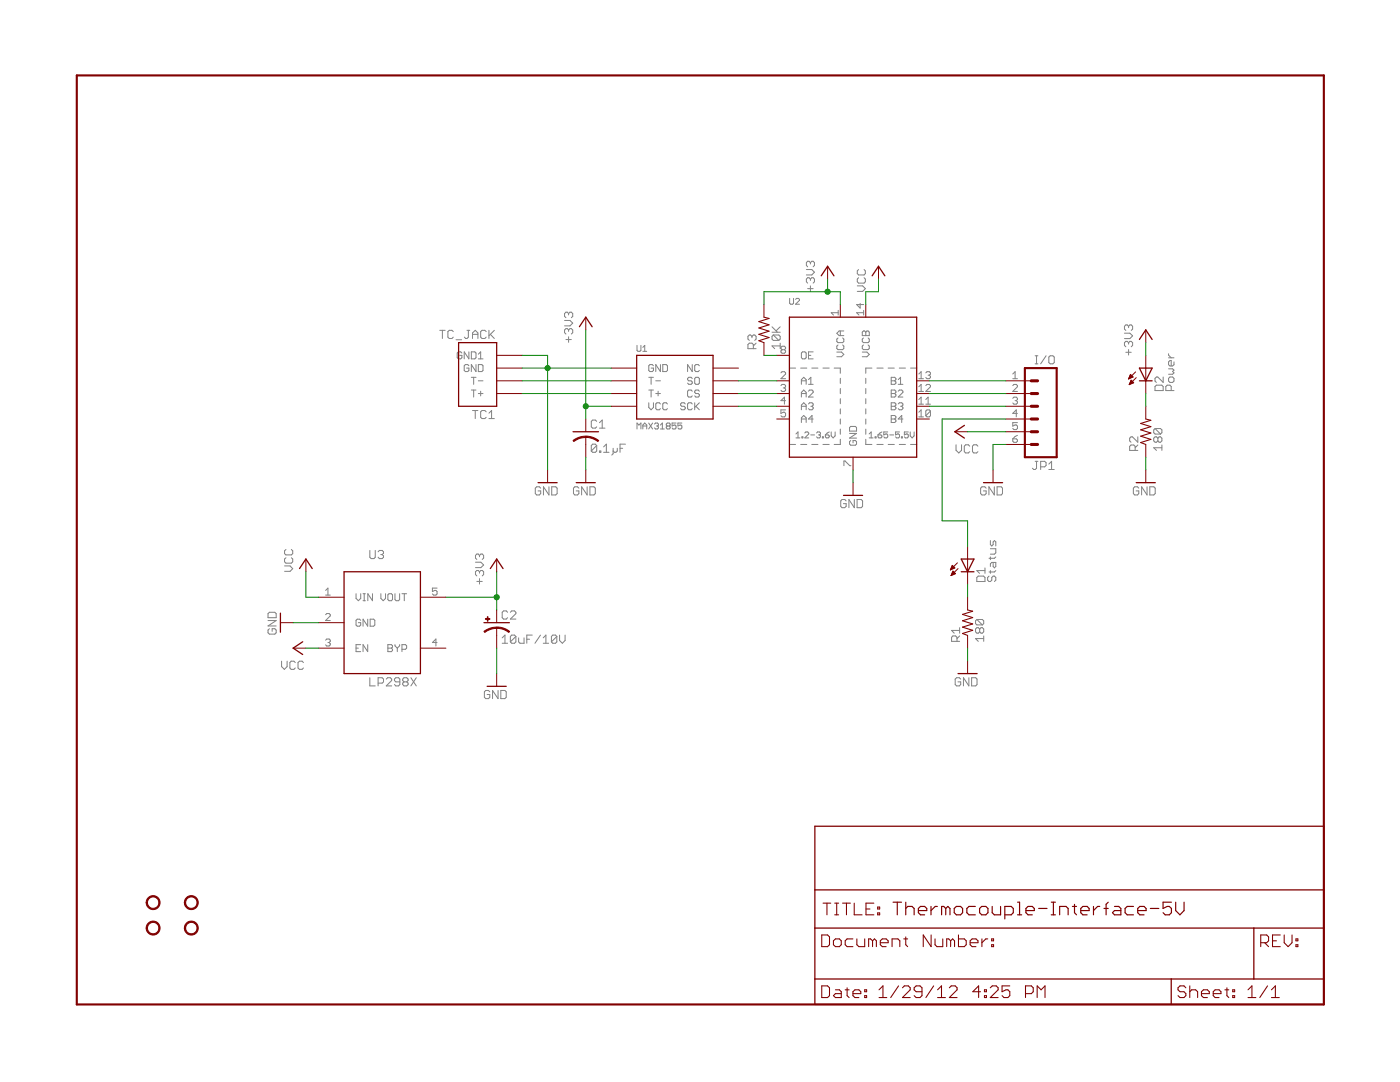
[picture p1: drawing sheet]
<svg xmlns="http://www.w3.org/2000/svg" width="279mm" height="216mm" viewBox="0 0 279 216" stroke-linecap="round" stroke-linejoin="round" font-family="sans-serif">
<g fill="none" stroke="#808080" stroke-width=".2">
<path d="M157.6 59.5v1l.2 .2h.4l.2-.2v-1M158.8 59.7l.2-.2h.3l.3 .2v.2l-.8 .8h.8M160.9 53.8h1.1l.5 .5-.5 .6h-1.1M161.2 57.6h1.1M161.7 52.4v.3M161.7 55.7v.3M161.7 57v1.1M161.7 55.7l-.2-.3h-.3l-.3 .3v.5l.3 .3M161.7 52.4l-.2-.3h-.3l-.3 .3v.6l.3 .2M161.7 55.7l.3-.3h.3l.2 .3v.5l-.2 .3M161.7 52.4l.3-.3h.3l.2 .3v.6l-.2 .2M171.1 57h1.1l.5 .6-.5 .5h-1.1"/>
<path d="M171.3 53.8l-.2 .3v.5l.2 .3h1.1l.3-.3v-.5l-.3-.3M171.3 55.4l-.2 .3v.5l.2 .3h1.1l.3-.3v-.5l-.3-.3M87.8 65.9h1M88.3 65.9v1.6M90.5 66.2l-.3-.3h-.5l-.3 .3v1.1l.3 .2h.5l.3-.2M91 67.8h1.1M92.2 70.4l-.3-.2h-.4l-.3 .2v1l.3 .2h.4l.3-.2v-.5h-.5M93.2 65.9h.5M93.5 65.9v1.4l-.3 .2h-.3l-.2-.2M93.6 73l-.3-.3h-.4l-.3 .3v.9l.3 .2h.4l.3-.2v-.5h-.5M93.6 70.2v1.4l-1-1.4v1.4M94.1 75.3h.9"/>
<path d="M94.1 77.8h.9M94.1 70.2h.7l.2 .2v1l-.2 .2h-.7zM94.3 67.5v-1.1l.5-.5 .6 .5v1.1M94.3 66.7h1.1M94.5 75.3v1.4M94.5 77.8v1.4M95 72.7v1.4l-.9-1.4v1.4M95.5 70.7l.4-.5v1.4M95.5 72.7h.7l.2 .3v.9l-.2 .2h-.7zM95.5 76h.9M95.5 78.5h.9M95.5 71.6h.9"/>
<path d="M95.9 78.1v.9M97 66.2l-.2-.3h-.6l-.3 .3v1.1l.3 .2h.6l.2-.2M97.6 65.9v1.6M97.9 66.7l.8 .8M98.7 65.9l-1.1 1.1M112.7 63.9h1l.6 .6-.6 .5h-1M112.9 67.8h1.1M113.5 62.6v.2M113.5 65.8v.3M113.5 67.2v1.1M113.5 65.8l-.3-.2h-.3l-.2 .2v.6l.2 .3M113.5 62.6l-.3-.3h-.3l-.2 .3v.5l.2 .3"/>
<path d="M113.5 65.8l.2-.2h.3l.3 .2v.6l-.3 .3M113.5 62.6l.2-.3h.3l.3 .3v.5l-.3 .3M127.1 68.9v1l.2 .2h.4l.2-.2v-1M128.3 70.1h.8M128.3 69.3l.4-.4v1.2M129.5 75.3h.9M129.5 77.8h.9M129.9 75.3v1.4M129.9 77.8v1.4M130.4 73l-.2-.3h-.5l-.2 .3v.9l.2 .2h.5l.2-.2v-.5h-.5M130.9 76h.9M130.9 78.5h.9"/>
<path d="M131.3 78.1v.9M131.8 72.7v1.4l-.9-1.4v1.4M132.3 72.7h.7l.2 .3v.9l-.2 .2h-.7zM138.2 78.1l-.3-.3h-.4l-.3 .3v.9l.3 .2h.4l.3-.2M138.2 75.5l-.3-.2h-.4l-.3 .2v.3l.3 .2h.4l.3 .2v.3l-.3 .2h-.4l-.3-.2M138.2 72.7v1.4l-1-1.4v1.4M138.6 75.5l.3-.2h.4l.3 .2v1l-.3 .2h-.4l-.3-.2zM139.6 78.1l-.3-.3h-.4l-.3 .3v.2l.3 .2h.4l.3 .3v.2l-.3 .2h-.4l-.3-.2M139.6 73l-.3-.3h-.4l-.3 .3v.9l.3 .2h.4l.3-.2M150.1 67.1l-.3-.3h-.3l-.2 .3v.5l.2 .3M150.1 67.1l.2-.3h.3l.3 .3v.5l-.3 .3M150.1 67.1v.3"/>
<path d="M150.3 69.6v-.9l-.2-.2h-.6l-.2 .2v.9h1.6M150.9 68.5l-.6 .5M154.1 65.2l1.1 1.1M154.1 66.3h1.6M154.3 66.8h1.1l.3 .3v.5l-.3 .3M154.3 66.8l-.2 .3v.5l.2 .3h1.1M154.3 66.8l1.1 1.1M155.7 69h-1.6l.5 .6M155.7 68.5v1.1M155.7 65.2l-.8 .8M155.9 76.9l.2-.2h.4l.3 .2v.3l-.3 .2M155.9 74.4l.2-.2h.4l.3 .2v.2l-.9 1h.9"/>
<path d="M156.1 69.8l-.2-.2v-.3l.2-.2h.4l.3 .2v.3l-.3 .2M156.1 69.8l-.2 .2v.3l.2 .2h.4l.3-.2v-.3l-.3-.2M156.1 69.8h.4M156.3 77.4h.2M156.5 77.4l.3 .2v.3l-.3 .2h-.4l-.2-.2M156.8 79.9h-.9l.6-.7v1.4M157.5 73.4h1.3M159.8 73.4h1.2M159.9 70.4l.3-.2h.4l.3 .2v1l-.3 .2h-.4l-.3-.2zM159.9 76h1M159.9 78.5h1M159.9 76.7v-.9l.5-.5 .5 .5v.9"/>
<path d="M159.9 79.2v-.9l.5-.5 .5 .5v.9M161.4 78.1l.2-.3h.5l.2 .3v.2l-.9 .9h.9M161.4 76.7h.9M161.4 70.9h.4M161.4 75.8l.4-.5v1.4M162 73.4h1.2M162.3 70.2h-.9v1.4h.9M164.2 73.4h1.3M166.5 73.4h1.2v1.1M167 70.3h.9l.5 .4-.5 .5h-.9M167.2 68.8l-.2 .3v.4l.2 .3h1l.2-.3v-.4l-.2-.3M167.2 67.4l-.2 .3v.4l.2 .3h1l.2-.3v-.4l-.2-.3"/>
<path d="M167.3 62.4h-1.4l.4 .5M167.3 61.9v1M167.7 66v1M167.7 75.5v1M167.7 77.5v1M167.7 79.5v1.1M168.4 66h-.9l-.5 .5 .5 .5h.9M171.7 60.5v1l-.7-.7h1.4M172.1 70.3h.9l.5 .4-.5 .5h-.9M172.3 68.8l-.2 .3v.4l.2 .3h.9l.3-.3v-.4l-.3-.3M172.3 67.4l-.2 .3v.4l.2 .3h.9l.3-.3v-.4l-.3-.3M172.3 66h.3l.2 .3 .2-.3h.2l.3 .3v.7h-1.4v-.7z"/>
<path d="M172.4 62.4h-1.4l.4 .5M172.4 61.9v1M172.8 66.3v.7M172.8 75.5v1M172.8 77.5v1M172.8 79.5v1.1M174 73.4h-1.2v1.1M175 73.4h1.3M177.2 73.4h1.3M177.9 75.3h.7l.2 .2v.3l-.2 .2 .2 .2v.3l-.2 .2h-.7zM177.9 76h.7M177.9 77.8h.7l.2 .3v.2l-.2 .2 .2 .3v.2l-.2 .2h-.7z"/>
<path d="M177.9 78.5h.7M179.3 78.1l.2-.3h.5l.2 .3v.2l-.9 .9h.9M179.3 76.7h.9M179.3 75.8l.4-.5v1.4M179.5 73.4h1.2M181.7 73.4h1.2M183.4 75.6h.9M183.4 78.1h.9M183.4 74.6l.4-.4v1.4M183.4 77.2l.4-.5v1.4M183.4 79.7l.4-.5v1.4M184.8 76.9l.2-.2h.5l.2 .2v.3l-.9 .9h.9"/>
<path d="M184.8 74.4l.2-.2h.5l.2 .2v.2l-.2 .3M184.8 79.7l.4-.5v1.4M185.2 74.9h.3M185.5 74.9l.2 .2v.2l-.2 .3h-.5l-.2-.3M202.1 76.9l.3-.2h.4l.3 .2v.3l-1 .9h1M202.1 79.5l.3-.3h.4l.3 .3v.2l-.3 .2M202.1 74.6l.5-.4v1.4M202.1 75.6h1M202.6 79.9h.2M202.8 79.9l.3 .3v.2l-.3 .2h-.4l-.3-.2M206.6 72.6h.5M206.6 71h.5"/>
<path d="M206.9 71v1.6M208.8 71l-1.1 1.6M209.3 71.2l.3-.2h.5l.3 .2v1.1l-.3 .3h-.5l-.3-.3zM224.4 66.5h1.1l.5 .5-.5 .6h-1.1M224.7 70.3h1.1M225.2 65.1l-.2-.3h-.3l-.3 .3v.6l.3 .2M225.2 65.1v.3M225.2 68.4v.3M225.2 69.7v1.1M225.2 68.4l-.2-.3h-.3l-.3 .3v.5l.3 .3M225.2 68.4l.3-.3h.3l.2 .3v.5l-.2 .3M225.2 65.1l.3-.3h.3l.2 .3v.6l-.2 .2"/>
<path d="M230.8 76.9h1.1l.2 .2v.8h-1.6v-.8zM232.1 75.2v1.1l-1-1.1h-.3l-.3 .3v.5l.3 .3M233.2 75.5l.3-.3h.5l.3 .3v.5l-.3 .3h-.5l-.3-.3zM233.2 70.6v.3l.5 .5M233.2 73.6h.8l.3 .3-.3 .2 .3 .3-.3 .3h-.8M233.2 71.4h1.1M233.7 77.9v-.8l-.2-.2h-.6l-.2 .2v.8h1.6M234.3 72.2v.6l-.3 .2h-.5l-.3-.2v-.6l.3-.3h.2v1.1M94.3 81.9h1.1M94.8 81.9v1.6M97 82.2l-.2-.3h-.6l-.3 .3v1.1l.3 .2h.6l.2-.2M97.6 83.5h1.1"/>
<path d="M97.6 82.4l.5-.5v1.6M107.9 97.4l-.3-.3h-.5l-.3 .3v1.1l.3 .3h.5l.3-.3v-.5h-.5M109.6 97.1v1.7l-1.1-1.7v1.7M110.1 97.1h.8l.3 .3v1.1l-.3 .3h-.8zM115.5 97.4l-.2-.3h-.6l-.3 .3v1.1l.3 .3h.6l.2-.3v-.5h-.5M117.2 97.1v1.7l-1.1-1.7v1.7M117.7 97.1h.8l.3 .3v1.1l-.3 .3h-.8zM119.1 84.1l-.3-.3h-.5l-.3 .3v1.1l.3 .2h.5l.3-.2M119.1 88.9l-.3-.3h-.5l-.3 .3v1.1M119.1 88.9v1.1l-.3 .3h-.5l-.3-.3M119.1 88.9l-1.1 1.1M119.6 90h.3v.3h-.3z"/>
<path d="M119.6 85.4h1.1M119.6 84.3l.6-.5v1.6M120.5 90.3h1M120.5 89.2l.5-.6v1.7M122.4 89.5v1l-.3 .3M123.2 89.5v.5l-.3 .3h-.3l-.2-.3M123.7 89.5h.6M124.8 88.6h-1.1v1.7M127.1 85.6v-1.2l.4 .4 .4-.4v1.2M128.3 85.6v-.8l.4-.4 .4 .4v.8M128.3 85h.8M129.5 84.4l.7 1.2"/>
<path d="M129.5 80.4v.9l.4 .5 .5-.5v-.9M130.2 84.4l-.7 1.2M130.6 84.6l.2-.2h.4l.2 .2-.2 .4M131 85h.2M131.2 85l.2 .2-.2 .4h-.4l-.2-.2M131.8 85.6h.8M131.8 84.8l.4-.4v1.2M131.8 80.6l-.2-.2h-.5l-.2 .2v.9l.2 .3h.5l.2-.3M133.2 85h.4M133.2 85l-.2-.2 .2-.4h.4l.2 .2-.2 .4M133.2 85l-.2 .2 .2 .4h.4l.2-.2-.2-.4M133.2 80.6l-.2-.2h-.5l-.2 .2v.9l.2 .3h.5l.2-.3"/>
<path d="M134.9 84.4h-.8v.6l.4-.2 .4 .2v.4l-.2 .2h-.4l-.2-.2M136.1 84.4h-.8v.6l.4-.2 .4 .2v.4l-.2 .2h-.4l-.2-.2M136.8 80.6l-.3-.2h-.4l-.3 .2v.2l.3 .3h.4l.3 .2v.2l-.3 .3h-.4l-.3-.3M138.2 80.6l-.3-.2h-.4l-.3 .2v.9l.3 .3h.4l.3-.3M138.6 80.4v1.4M138.9 81.1l.7 .7M139.6 80.4l-1 .9M156.8 81.8h-.9v.7l.6-.2 .3 .2v.5l-.3 .2h-.4l-.2-.2M157.5 88.7h1.3M158.9 86.6l.4-.4v1.2M158.9 87.4h.7M159.8 88.7h1.2"/>
<path d="M159.9 81.1h1M159.9 81.8v-1l.5-.4 .5 .4v1M159.9 84.3v-.9l.5-.5 .5 .5v.9M159.9 83.6h1M160 87.2h.2v.2h-.2zM160.6 86.4l.2-.2h.4l.2 .2v.2l-.8 .8h.8M161.4 80.6l.2-.2h.5l.2 .2v.2l-.2 .3M161.8 86.8h.8M161.8 81.1h.3M162 88.7h1.2M162.1 81.1l.2 .2v.2l-.2 .3h-.5l-.2-.3M162.3 83.6h-.9l.7-.7v1.4"/>
<path d="M163 86.4l.2-.2h.3l.2 .2-.2 .4M163.3 86.8h.2M163.5 86.8l.2 .2-.2 .4h-.3l-.2-.2M164.1 87.2h.2v.2h-.2zM164.2 88.7h1.3M164.7 86.8h.6l.2 .4-.2 .2h-.4l-.2-.2zM165.5 86.2l-.8 .6M165.9 86.2v.8l.4 .4 .4-.4v-.8M167.7 87.7v1h-1.2M167.7 81.6v1M167.7 83.6v1M167.7 85.6v1.1"/>
<path d="M168.4 92.9v-.9h.3l.9 .9h.2M168.9 99.9l-.3-.2h-.6l-.2 .2v1.1l.2 .3h.6l.3-.3v-.5h-.6M169.5 86.5h1.4l-1.4 .9h1.4M169.8 87.9l-.3 .2v.5l.3 .2h.9l.2-.2v-.5l-.2-.2h-.5v.5M169.8 85.1h.9l.2 .2v.7h-1.4v-.7zM170.5 99.7v1.6l-1.1-1.6v1.6M171 99.7h.9l.2 .2v1.1l-.2 .3h-.9zM172.8 87.7v1h1.2M172.8 81.6v1M172.8 83.6v1M172.8 85.6v1.1M173.5 87.4h.7"/>
<path d="M173.5 86.6l.4-.4v1.2M174.6 87.2h.2v.2h-.2zM175 88.7h1.3M175.2 86.8h.6l.2 .4-.2 .2h-.4l-.2-.2zM176 86.2l-.8 .6M177.2 86.2h-.8v.6l.4-.2 .4 .2v.4l-.2 .2h-.4l-.2-.2M177.2 88.7h1.3M177.6 86.8h.8M177.9 80.4h.7l.2 .2v.2l-.2 .3 .2 .2v.2l-.2 .3h-.7zM177.9 81.1h.7M177.9 82.9h.7l.2 .2v.3l-.2 .2 .2 .2v.3l-.2 .2h-.7zM177.9 83.6h.7"/>
<path d="M179.3 80.6l.2-.2h.5l.2 .2v.2l-.2 .3M179.5 88.7h1.2M179.5 86.2h-.8v.6l.4-.2 .4 .2v.4l-.2 .2h-.4l-.2-.2M179.7 81.1h.3M179.9 87.2h.2v.2h-.2zM180 81.1l.2 .2v.2l-.2 .3h-.5l-.2-.3M180.2 83.6h-.9l.7-.7v1.4M181.3 86.2h-.8v.6l.4-.2 .4 .2v.4l-.2 .2h-.4l-.2-.2M181.7 86.2v.8l.3 .4 .4-.4v-.8M181.7 88.7h1.2M183.4 80.6h.9M183.4 83.2h.9"/>
<path d="M183.4 82.3l.4-.5v1.4M184.8 80.6h.9M185.7 82l-.2-.2h-.5l-.2 .2v1M185.7 82v1l-.2 .2h-.5l-.2-.2M185.7 82l-.9 1M190.8 88.8v1.1l.5 .5 .6-.5v-1.1M193.5 89l-.2-.2h-.6l-.3 .2v1.1l.3 .3h.6l.2-.3M195.2 89l-.3-.2h-.5l-.3 .2v1.1l.3 .3h.5l.3-.3M196.8 97.4l-.3-.3h-.5l-.3 .3v1.1l.3 .3h.5l.3-.3v-.5h-.5M198.4 97.1v1.7l-1-1.7v1.7M199 97.1h.8l.3 .3v1.1l-.3 .3h-.8zM202.1 87.6h.7l.3 .2v.2l-.3 .3h-.4l-.3-.3z"/>
<path d="M203.1 84.3h-1v.7l.7-.2 .3 .2v.5l-.3 .2h-.4l-.3-.2M203.1 82.5h-1l.7-.7v1.4M203.1 86.9l-1 .7M206.6 92.1h.5M206.9 92.1v1.3l-.3 .3h-.3l-.3-.3M207.7 93.2h.8l.3-.3v-.6l-.3-.2h-.8v1.6M209.3 93.7h1.1M209.3 92.6l.6-.5v1.6M226.5 89.9v-.8l-.2-.3h-.6l-.3 .3v.8h1.7M227.1 87.2v1l-1.1-1h-.3l-.3 .2v.6l.3 .2M227.1 88.8l-.6 .5M227.3 97.4l-.3-.3h-.5l-.3 .3v1.1l.3 .3h.5l.3-.3v-.5h-.6"/>
<path d="M228.9 97.1v1.7l-1.1-1.7v1.7M229.5 97.1h.8l.2 .3v1.1l-.2 .3h-.8zM230.5 85.5l-.2 .3v.5l.2 .3h1.1M230.5 85.5h1.1l.3 .3v.5l-.3 .3M230.5 85.5l1.1 1.1M231.1 87.4l-.3-.2h-.3l-.2 .2v.6l.2 .2h.3l.3-.2M231.1 87.4l.2-.2h.3l.3 .2v.6l-.3 .2h-.3l-.2-.2M231.1 87.4v.6M231.9 89.3h-1.6l.5 .6M231.9 88.8v1.1M56.8 112.9h1.1l.5 .6-.5 .5h-1.1M57.1 111.3l-.3 .2v.6l.3 .3h1l.3-.3v-.6l-.3-.2"/>
<path d="M57.1 109.6l-.3 .3v.6l.3 .2h1l.3-.2v-.6l-.3-.3M65 118.7h.9M65 117.8l.4-.5v1.4M71.1 118.5v.9l.4 .5 .5-.5v-.9M72.5 118.5h.4M72.5 119.9h.4M72.7 118.5v1.4M73.8 109.8v1.4l.3 .3h.5l.3-.3v-1.4M74.3 118.5v1.4l-.9-1.4v1.4M75.5 110.1l.2-.3h.6l.2 .3v.3l-.2 .3M76 110.7h.3M76 118.5v.9l.5 .5 .4-.5v-.9"/>
<path d="M76.3 110.7l.2 .2v.3l-.2 .3h-.6l-.2-.3M77.6 118.5h.5l.2 .2v.9l-.2 .3h-.5l-.2-.3v-.9zM78.8 118.5v1.1l.3 .3h.4l.3-.3v-1.1M80.2 118.5h1M80.7 118.5v1.4M87.2 117.3h-.9v.7l.7-.2 .2 .2v.5l-.2 .2h-.5l-.2-.2M94.9 112.2h1.1l.5 .5-.5 .6h-1.1M95.2 116h1M95.7 110.8l-.3-.2h-.2l-.3 .2v.6l.3 .2M95.7 110.8l.3-.2h.2l.3 .2v.6l-.3 .2M95.7 110.8v.3M95.7 114.1v.3"/>
<path d="M95.7 115.5v1M95.7 114.1l-.3-.3h-.2l-.3 .3v.5l.3 .3M95.7 114.1l.3-.3h.2l.3 .3v.5l-.3 .3M195.2 115h1.1l.3 .2v.8h-1.7v-.8zM196.6 113.9h-1.7l.6 .5M196.6 113.3v1.1M197.4 115l-.3 .2v.6l.3 .2h.3l.2-.2v-.6l.3-.2h.3l.2 .2v.6l-.2 .2M197.7 107.9v.8l.2 .2 .3-.2v-.6l.3-.2 .2 .2v.8M197.7 109.5h1v.8l-.2 .3h-.8M197.7 111.1v.6M197.7 113.9v.5M198.2 112.2v.8l.3 .3 .2-.3v-.8h-.8l-.2 .3v.5"/>
<path d="M198.7 113.9l-.2 .2h-1.1M198.7 111.1l-.2 .3h-1.1M53.5 123.8h1.6l-1.6 1.1h1.6M53.8 125.5l-.3 .2v.6l.3 .2h1l.3-.2v-.6l-.3-.2h-.5v.5M53.8 122.2h1l.3 .2v.9h-1.6v-.9zM56.2 131.9v1.1l.5 .6 .6-.6v-1.1M58.9 132.2l-.2-.3h-.6l-.3 .3v1.1l.3 .3h.6l.2-.3M60.6 132.2l-.3-.3h-.5l-.3 .3v1.1l.3 .3h.5l.3-.3M65 127.7l.2-.2h.5l.2 .2v.3l-.2 .2M65 122.7l.2-.3h.5l.2 .3v.2l-.9 .9h.9M65.4 128.2h.3M65.7 128.2l.2 .2v.3l-.2 .2h-.5l-.2-.2"/>
<path d="M71.1 129.3h.4M72 123.8l-.2-.3h-.5l-.2 .3v.9l.2 .2h.5l.2-.2v-.5h-.5M72 128.6h-.9v1.4h.9M73.4 123.5v1.4l-.9-1.4v1.4M73.4 128.6v1.4l-.9-1.4v1.4M73.8 135.2v1.7h1.1M73.9 123.5h.7l.2 .3v.9l-.2 .2h-.7zM75.5 136.3h.8l.2-.2v-.6l-.2-.3h-.8v1.7M77.1 135.5l.3-.3h.5l.3 .3v.3l-1.1 1.1h1.1M77.4 128.6h.7l.2 .3v.2l-.2 .2 .2 .3v.2l-.2 .2h-.7zM77.4 129.3h.7M78.8 128.6v.3l.5 .4"/>
<path d="M79.3 129.3v.7M79.8 128.6v.3l-.5 .4M79.8 136.1h-.8l-.3-.3v-.3l.3-.3h.5l.3 .3v1.1l-.3 .3h-.5l-.3-.3M80.2 129.6h.7l.3-.3v-.4l-.3-.3h-.7v1.4M80.6 136.1l-.2-.3v-.3l.2-.3h.6l.2 .3v.3l-.2 .3M80.6 136.1l-.2 .2v.3l.2 .3h.6l.2-.3v-.3l-.2-.2M80.6 136.1h.6M82 135.2l1.1 1.7M83.1 135.2l-1.1 1.7M87.2 128.2h-.9l.7-.7v1.4M97.7 138l-.2-.2h-.6l-.2 .2v1.1l.2 .3h.6l.2-.3v-.5h-.5M99.4 137.8v1.6l-1.1-1.6v1.6"/>
<path d="M99.9 137.8h.9l.2 .2v1.1l-.2 .3h-.9zM100.2 127.3l.6-.6v1.7M100.2 128.4h1.1M101.3 122.2l-.3-.3h-.5l-.3 .3v1.1l.3 .2h.5l.3-.2M101.9 122.2l.2-.3h.6l.3 .3v.2l-1.1 1.1h1.1M103 127v1.1l-.3 .3h-.6l-.2-.3M103 127l-.3-.3h-.6l-.2 .3v1.1M103 127l-1.1 1.1M103.5 127.3v.8l.3 .3h.8v-1.1M105.1 127.6h.6M106.2 126.7h-1.1v1.7M107.9 126.7l-1.1 1.7"/>
<path d="M108.4 128.4h1.1M108.4 127.3l.5-.6v1.7M111.1 127v1.1l-.3 .3h-.5l-.3-.3M111.1 127l-.3-.3h-.5l-.3 .3v1.1M111.1 127l-1.1 1.1M111.7 126.7v1.1l.5 .6 .6-.6v-1.1M191 128v-.8l-.3-.3h-.5l-.3 .3v.8h1.6M191.5 126.9l-.5 .5M191.5 125.8h-1.6l.5 .5M191.5 125.2v1.1M191.7 135.5l-.2-.3h-.6l-.3 .3v1.1l.3 .3h.6l.2-.3v-.5h-.5M193.4 135.2v1.7l-1.1-1.7v1.7"/>
<path d="M193.9 135.2h.8l.3 .3v1.1l-.3 .3h-.8zM195 123.6h1l.3 .3v.5l-.3 .3M195 123.6l-.3 .3v.5l.3 .3h1M195 123.6l1 1.1M195.5 125.5l.3-.3h.2l.3 .3v.6l-.3 .2h-.2l-.3-.2M195.5 125.5l-.3-.3h-.2l-.3 .3v.6l.3 .2h.2l.3-.2M195.5 125.5v.6M196.3 127.4h-1.6l.5 .6M196.3 126.9v1.1"/>
</g>
<g fill="none" stroke="#800000" stroke-width=".25">
<path d="M163.9 55l1.3-1.9 1.2 1.9M174.1 55l1.2-1.9 1.3 1.9M91.5 68.4h7.6v12.7h-7.6zM115.6 65.2l1.3-1.9 1.3 1.9M127.1 70.9h15.2v12.7h-15.2zM157.5 63.3h25.4v27.9h-25.4zM227.4 73.4h2.5l-1.2 2.6zM227.4 76h2.5M227.4 67.7l1.3-1.9 1.2 1.9M107.4 96.3h3.8M114.4 86.1h5M115 96.3h3.8"/>
<path d="M168.3 98.8h3.8M192.5 84.9l-1.9 1.2 1.9 1.3M196.3 96.3h3.8M226.8 96.3h3.8M59.8 113.5l1.2-2 1.3 2M68.7 114.1h15.2v20.3h-15.2zM97.9 113.5l1.2-2 1.3 2M191.8 111.5h2.6l-1.3 2.6zM191.8 114.1h2.6M56 122.3v3.9M60.4 128.1l-1.9 1.2 1.9 1.3M96.6 124.2h5.1"/>
<path d="M97.2 136.9h3.8M191.2 134.4h3.8M162.6 164.9h101.6v35.5h-101.6zM162.6 177.6h101.6M162.6 185.2h101.6M162.6 195.3h101.6M233.7 195.3v5.1M250.2 185.2v10.1"/>
</g>
<g fill="none" stroke="#800000" stroke-width=".2">
<path d="M165.2 53.1v2.6M175.3 53.1v2.6M99.1 73.4h5.1M99.1 76h5.1M99.1 78.5h5.1M99.1 70.9h5.1M116.9 63.3v2.5M122 73.4h5.1M122 76h5.1M122 78.5h5.1M142.3 73.4h5.1M142.3 76h5.1"/>
<path d="M142.3 78.5h5.1M152.5 60.7v2.6M152.5 68.4v2.5M155 76h2.5M155 78.5h2.5M155 70.9h2.5M167.7 60.7v2.6M172.8 60.7v2.6M182.9 76h2.6M182.9 78.5h2.6M200.7 76h5.1M200.7 78.5h5.1"/>
<path d="M225.2 75.6h.1M225.3 75.5h.3M225.3 75.3h.5M225.4 76.7h.2M225.4 75.2h.7M225.4 75.1h.6M225.4 76.5h.4M225.5 75h.4M225.5 76.4h.6M225.6 74.9h.1M225.6 76.3h.6M225.6 74.7h.1"/>
<path d="M225.6 76.2h.5M225.6 74.7l-.4 .9M225.6 74.7l.5 .5M225.7 76.1h.2M225.7 75.9h.1M225.7 75.9l.6 .5-.9 .4zM226.1 75.2l-.9 .4M226.6 74.2l-1.4 1.4M226.8 75.4l-1.4 1.4M228.7 65.8v2.6M228.7 70.9v7.6M109.3 93.8v2.5"/>
<path d="M116.9 83.6v2.5M116.9 87.2v4M116.9 93.8v2.5M122 81.1h5.1M142.3 81.1h5.1M155 81.1h2.5M155 83.6h2.5M170.2 91.2v2.6M170.2 96.3v2.5M182.9 81.1h2.6M182.9 83.6h2.6M190.6 86.1h2.5"/>
<path d="M198.2 93.8v2.5M200.7 81.1h5.1M200.7 83.6h5.1M200.7 86.1h5.1M200.7 88.7h5.1M228.7 81.1v2.5M228.7 88.7v2.5M228.7 93.8v2.5M61 111.5v2.6M63.6 119.2h5.1M83.9 119.2h5.1M99.1 111.5v2.6"/>
<path d="M189.7 113.7h.1M189.7 113.6h.3M189.8 113.5h.4M189.8 113.3h.7M189.8 114.8h.1M189.9 113.2h.6M189.9 114.7h.3M189.9 113.1h.4M189.9 114.5h.6M190 114.4h.6M190 113h.2M190 112.9h.1"/>
<path d="M190 114.3h.5M190.1 114.2h.3M190.1 114.1h.2M190.2 114l.5 .5-.9 .4zM190.6 113.3l-.5-.5-.4 .9M190.6 113.3l-.9 .4M191.1 112.3l-1.4 1.4M191.2 113.5l-1.4 1.4M193.1 109v7.6M193.1 119.2v2.5M56 124.2h2.5M58.5 129.3h2.5"/>
<path d="M63.6 124.2h5.1M63.6 129.3h5.1M83.9 129.3h5.1M99.1 121.7v2.5M99.1 125.3v4M99.1 134.4v2.5M193.1 126.8v2.5M193.1 131.9v2.5"/>
</g>
<path d="M15.3 15h248.9v185.4h-248.9zM204.5 73.4h6.4v17.8h-6.4z" fill="none" stroke="#800000" stroke-width=".42"/>
<path d="M205.8 78.5h1.3M205.8 76h1.3M205.8 81.1h1.3M205.8 86.1h1.3M205.8 83.6h1.3M205.8 88.7h1.3" fill="none" stroke="#800000" stroke-width=".61"/>
<g fill="#800000" stroke="#800000" stroke-width=".2">
<path d="M29.5 184.2a1.39 1.39 0 0 1 2.3 .3 1.39 1.39 0 0 1-.9 2 1.39 1.39 0 0 1-1.7-1.3h.2a1.14 1.14 0 0 1 1.6-1.1 1.14 1.14 0 0 1 .3 1.9 1.14 1.14 0 0 1-1.8-.5l-.1-.3h-.2z" fill-rule="evenodd"/>
<path d="M116.9 87l1.4 .2 1.2 .7-.2 .2-1.4-.7-1-.1z" fill-rule="evenodd"/>
<path d="M114.4 87.9l1.2-.7 1.3-.2v.3l-1 .1-1.4 .7z" fill-rule="evenodd"/>
<path d="M37.2 184.2a1.39 1.39 0 0 1 2.2 .3 1.39 1.39 0 0 1-.9 2 1.39 1.39 0 0 1-1.7-1.3h.2a1.14 1.14 0 0 1 1.6-1.1 1.14 1.14 0 0 1 .3 1.9 1.14 1.14 0 0 1-1.8-.5l-.1-.3h-.2z" fill-rule="evenodd"/>
<path d="M29.5 179.2a1.39 1.39 0 0 1 2.3 .2 1.39 1.39 0 0 1-.9 2.1 1.39 1.39 0 0 1-1.7-1.4h.2a1.14 1.14 0 0 1 1.6-1 1.14 1.14 0 0 1 .3 1.9 1.14 1.14 0 0 1-1.8-.6l-.1-.3h-.2z" fill-rule="evenodd"/>
<path d="M37.2 179.2a1.39 1.39 0 0 1 2.2 .2 1.39 1.39 0 0 1-.9 2.1 1.39 1.39 0 0 1-1.7-1.4h.2a1.14 1.14 0 0 1 1.6-1 1.14 1.14 0 0 1 .3 1.9 1.14 1.14 0 0 1-1.8-.6l-.1-.3h-.2z" fill-rule="evenodd"/>
<path d="M99.1 125.1l1.4 .2 1.2 .7-.2 .2-1.3-.7-1.1-.1z" fill-rule="evenodd"/>
<path d="M96.6 126l1.2-.7 1.3-.2v.3l-1 .1-1.3 .7z" fill-rule="evenodd"/>
</g>
<g fill="none" stroke="#800000" stroke-width=".21">
<path d="M152.5 63.3l1 .2-2.1 .7 2.1 .6-2.1 .6 2.1 .7-2.1 .6 2.1 .7-2.1 .6 1.1 .4M228.7 83.6l1 .3-2.1 .6 2.1 .6-2.1 .7 2.1 .6-2.1 .6 2.1 .7-2.1 .6 1.1 .4M193.1 121.7l1 .3-2 .6 2 .6-2 .7 2 .6-2 .6 2 .7-2 .6 1 .4M164 186.6h1.2l.3 .3v1.6l-.3 .4h-1.2zM164 196.7h1.2l.3 .4v1.6l-.3 .4h-1.2zM164.3 180.2h1.5M165 180.2v2.3M166.3 187.7l.4-.4h.8l.4 .4v.8l-.4 .4h-.8l-.4-.4zM166.6 180.2h.8M166.6 182.5h.8M166.7 197.5h.8l.4 .4v1.2h-1.2l-.4-.4 .4-.4h1.2M167 180.2v2.3"/>
<path d="M168.1 180.2h1.6M168.7 197.5h.8M168.9 180.2v2.3M169.1 197.1v1.6l.4 .4M170.2 198.3h1.6v-.4l-.4-.4h-.8l-.4 .4v.8l.4 .4h.8M170.2 187.3h-1.1l-.4 .4v.8l.4 .4h1.1M170.5 180.2v2.3h1.5M171 187.3v1.2l.4 .4h1.2v-1.6M172.6 198.7h.4v.4h-.4zM172.6 197.5h.4v.4h-.4zM172.8 181.4h.8M174.1 187.7l-.4-.4h-.3v1.6"/>
<path d="M174.1 187.7v1.2M174.1 187.7l.4-.4 .4 .4v1.2M174.4 180.2h-1.6v2.3h1.6M175.2 182.2h.4v.3h-.4zM175.2 181h.4v.4h-.4zM175.4 199.1h1.6M175.4 197.5l.8-.8v2.4M175.7 188.1h1.5v-.4l-.4-.4h-.7l-.4 .4v.8l.4 .4h.7M178 188.9v-1.6h1.2l.4 .4v1.2M179.3 196.7l-1.5 2.4M180.1 197.1l.4-.4h.8l.4 .4v.4l-1.6 1.6h1.6M180.4 187.3h.7"/>
<path d="M180.8 186.9v1.6l.3 .4M184 197.9h-1.2l-.4-.4v-.4l.4-.4h.8l.4 .4v1.6l-.4 .4h-.8l-.4-.4M185.8 186.6v2.3l-1.5-2.3v2.3M186.3 196.7l-1.5 2.4M186.6 187.3v1.2l.4 .4h1.2v-1.6M187.1 199.1h1.6M187.1 197.5l.8-.8v2.4M189.5 197.1l.3-.4h.8l.4 .4v.4l-1.5 1.6h1.5M189.7 187.7l-.4-.4h-.4v1.6M189.7 187.7v1.2M189.7 187.7l.4-.4 .4 .4v1.2M191.3 186.6v2.3h1.1l.4-.4v-.8l-.4-.4h-1.1"/>
<path d="M193.6 188.1h1.6v-.4l-.4-.4h-.8l-.4 .4v.8l.4 .4h.8M195.7 197.9h-1.6l1.2-1.2v2.4M196 187.3v1.6M196.5 198.7h.4v.4h-.4zM196.5 197.5h.4v.4h-.4zM197.1 187.3h-.4l-.7 .8M197.6 197.1l.4-.4h.8l.4 .4v.4l-1.6 1.6h1.6M197.9 188.5h.4v.4h-.4zM197.9 187.3h.4v.4h-.4zM201.5 196.7h-1.5v1.2l.8-.4h.3l.4 .4v.8l-.4 .4h-.7l-.4-.4M204.7 198.3h1.1l.4-.4v-.8l-.4-.4h-1.1v2.4M207 199.1v-2.4l.8 .8 .8-.8v2.4"/>
<path d="M236.7 197.1l-.4-.4h-.8l-.4 .4v.4l.4 .4h.8l.4 .4v.4l-.4 .4h-.8l-.4-.4M237.4 197.9l.4-.4h.8l.4 .4v1.2M237.4 196.7v2.4M239.8 198.3h1.5v-.4l-.3-.4h-.8l-.4 .4v.8l.4 .4h.8M242.1 198.3h1.6v-.4l-.4-.4h-.8l-.4 .4v.8l.4 .4h.8M244.5 197.5h.7M244.9 197.1v1.6l.3 .4M246 198.7h.4v.4h-.4zM246 197.5h.4v.4h-.4zM249.1 199.1h1.5M249.1 197.5l.8-.8v2.4M251.6 188.1h1.2l.4-.4v-.8l-.4-.3h-1.2v2.3"/>
<path d="M252.4 188.1l.8 .8M253 196.7l-1.6 2.4M253.7 199.1h1.6M253.7 197.5l.8-.8v2.4M254 187.7h.7M255.5 186.6h-1.5v2.3h1.5M256.3 186.6v1.5l.8 .8 .8-.8v-1.5M258.6 188.5h.4v.4h-.4zM258.6 187.3h.4v.4h-.4z"/>
</g>
<g fill="#800000" stroke="#800000" stroke-width=".2">
<path d="M96.9 123.4h.9v.2h-.9z"/>
<path d="M97.3 123.1h.1v.9h-.1z"/>
</g>
<g fill="none" stroke="#800000" stroke-width=".23">
<path d="M178.2 180h1.7M179.1 180v2.5M180.8 180v2.5M180.8 181.3l.4-.4h.8l.4 .4v1.2M183.3 181.7h1.7v-.4l-.5-.4h-.8l-.4 .4v.8l.4 .4h.8M185.8 180.9v1.6M187.1 180.9h-.5l-.8 .8M188.7 181.3l-.4-.4h-.4v1.6M188.7 181.3v1.2M188.7 181.3l.5-.4 .4 .4v1.2M190.4 181.3l.5-.4h.8l.4 .4v.8l-.4 .4h-.8l-.5-.4zM194.6 180.9h-1.2l-.4 .4v.8l.4 .4h1.2"/>
<path d="M195.5 181.3l.4-.4h.8l.5 .4v.8l-.5 .4h-.8l-.4-.4zM198 180.9v1.2l.4 .4h1.3v-1.6M200.5 182.5h1.3l.4-.4v-.8l-.4-.4h-1.3v2.5M203.1 180h.4v2.5M203.1 182.5h.8M204.7 181.7h1.7v-.4l-.4-.4h-.8l-.5 .4v.8l.5 .4h.8M207.3 181.3h1.7M209.8 180h.8M209.8 182.5h.8M210.2 180v2.5M211.5 182.5v-1.6h1.2l.5 .4v1.2M214 180.9h.8"/>
<path d="M214.4 180.4v1.7l.4 .4M215.7 181.7h1.7v-.4l-.4-.4h-.9l-.4 .4v.8l.4 .4h.9M218.2 180.9v1.6M219.5 180.9h-.4l-.9 .8M220.3 181.3h.9M221.2 180l-.5 .4v2.1M222.4 180.9h.9l.4 .4v1.2h-1.3l-.4-.4 .4-.4h1.3M226.2 180.9h-1.2l-.5 .4v.8l.5 .4h1.2M227.1 181.7h1.6v-.4l-.4-.4h-.8l-.4 .4v.8l.4 .4h.8M229.6 181.3h1.7M233.8 180h-1.7v1.3l.8-.4h.5l.4 .4v.8l-.4 .4h-.9l-.4-.4M234.6 180v1.7l.9 .8 .8-.8v-1.7"/>
</g>
<g fill="none" stroke="#008000" stroke-width=".2">
<path d="M165.2 55.7v2.5M175.3 55.7v2.5h-2.5v2.5M104.2 73.4h17.8M104.2 70.9h5.1v22.9M104.2 78.5h17.8M104.2 76h17.8M116.9 65.8v17.8M147.4 78.5h7.6M147.4 76h7.6M152.5 70.9h2.5M152.5 60.7v-2.5h15.2v2.5M185.5 78.5h15.2"/>
<path d="M185.5 76h15.2M228.7 68.4v2.5M228.7 78.5v2.6M116.9 91.2v2.6M116.9 81.1h5.1M147.4 81.1h7.6M170.2 93.8v2.5M185.5 81.1h15.2M193.1 86.1h7.6M200.7 88.7h-2.5v5.1M200.7 83.6h-12.7v20.3h5.1v5.1M228.7 91.2v2.6"/>
<path d="M61 114.1v5.1h2.6M89 119.2h10.1M99.1 114.1v7.6M193.1 116.6v2.6M58.5 124.2h5.1M61 129.3h2.6M99.1 129.3v5.1M193.1 129.3v2.6"/>
</g>
<g fill="#008000" stroke="#008000" stroke-width=".2">
<circle cx="109.3" cy="73.4" r=".51"/>
<circle cx="116.9" cy="81.1" r=".51"/>
<circle cx="165.2" cy="58.2" r=".51"/>
<circle cx="99.1" cy="119.2" r=".51"/>
</g>
</svg>
